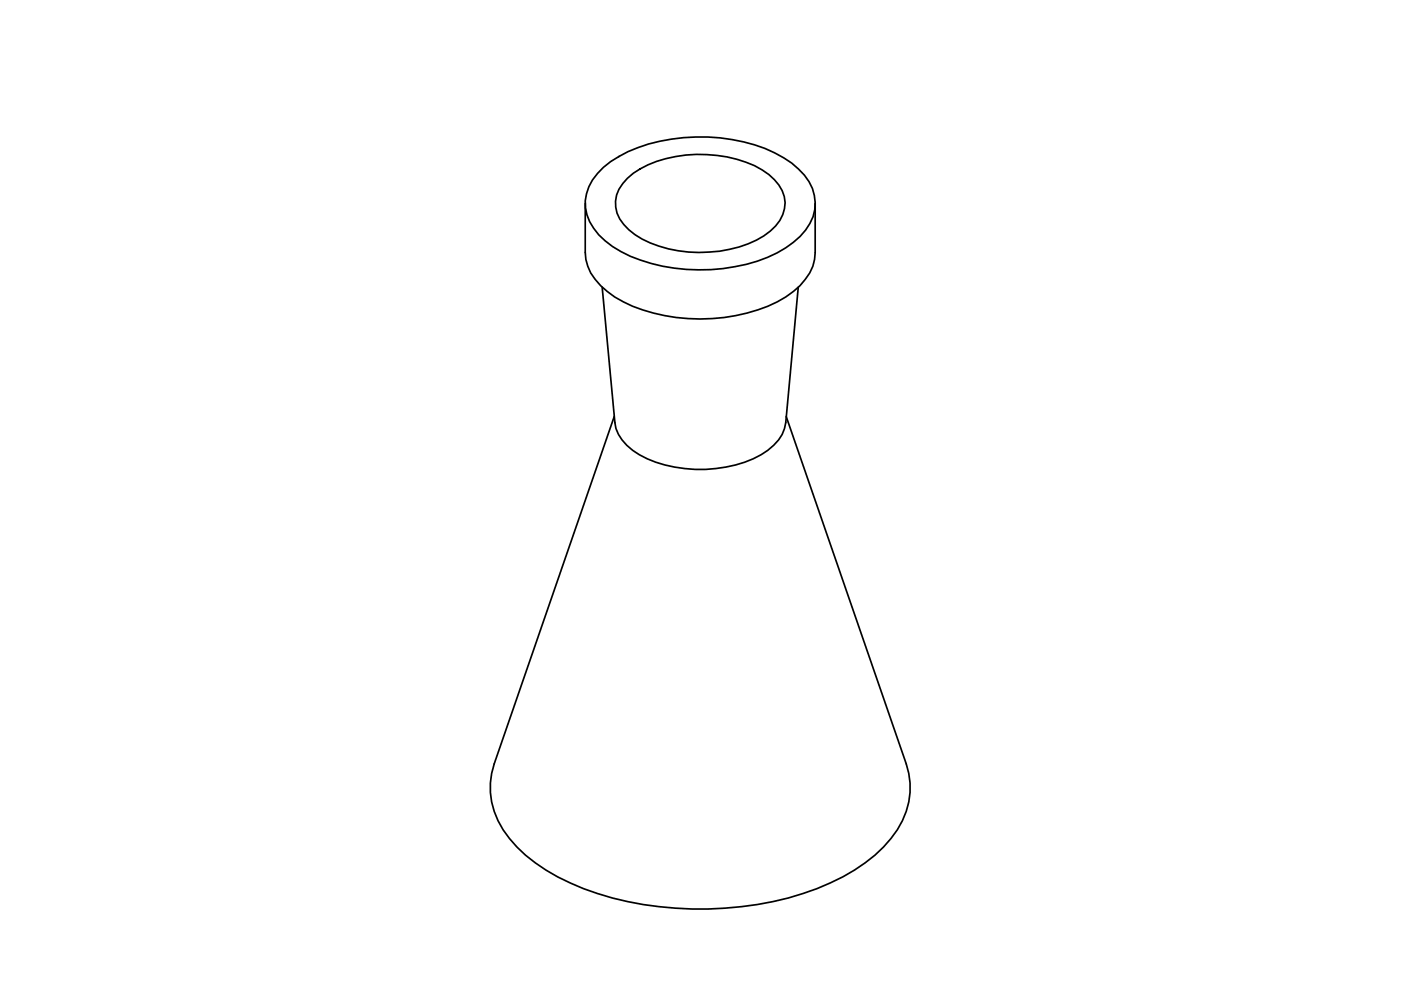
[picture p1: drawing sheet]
<svg xmlns="http://www.w3.org/2000/svg" width="420mm" height="297mm" viewBox="0 0 420 297" stroke-linecap="round" stroke-linejoin="round" font-family="sans-serif">
<path d="M181 50.2a42.9 42.9 0 0 1 24-8.9 53.4 53.4 0 0 1 27.3 4.5 22.5 22.5 0 0 1 11.3 10.7 12.9 12.9 0 0 1-3.6 14.4 35.9 35.9 0 0 1-19.6 9 54 54 0 0 1-34.2-4.5 19.6 19.6 0 0 1-10.2-11 12.9 12.9 0 0 1 3.2-12.4zM188.2 53.5a31.8 31.8 0 0 1 20.7-7.2 35.3 35.3 0 0 1 21.7 6 10.3 10.3 0 0 1 4.2 12 17.4 17.4 0 0 1-10.4 8.8 40.4 40.4 0 0 1-31.8-1.4 13.8 13.8 0 0 1-7.9-9.6 9.7 9.7 0 0 1 3.5-8.6zM175.5 60.9v14.8a14.8 14.8 0 0 0 6.6 11.7 40.6 40.6 0 0 0 20.7 7.8 54.2 54.2 0 0 0 30.3-4.7 21 21 0 0 0 10.7-10.7l.5-2 .2-2.1v-14.8M180.6 86.1l3.8 40.6a13.4 13.4 0 0 0 7.4 9.6 39.9 39.9 0 0 0 36.4 0 13.3 13.3 0 0 0 7.4-9.6l3.8-40.6M184.2 124.8l-36 104.2a22.9 22.9 0 0 0 4.6 22.3 51.3 51.3 0 0 0 22.2 15.1 103 103 0 0 0 70 0 53.3 53.3 0 0 0 22.2-15.1 22.9 22.9 0 0 0 4.6-22.3l-36-104.2" fill="none" stroke="#000" stroke-width=".51"/>
</svg>
